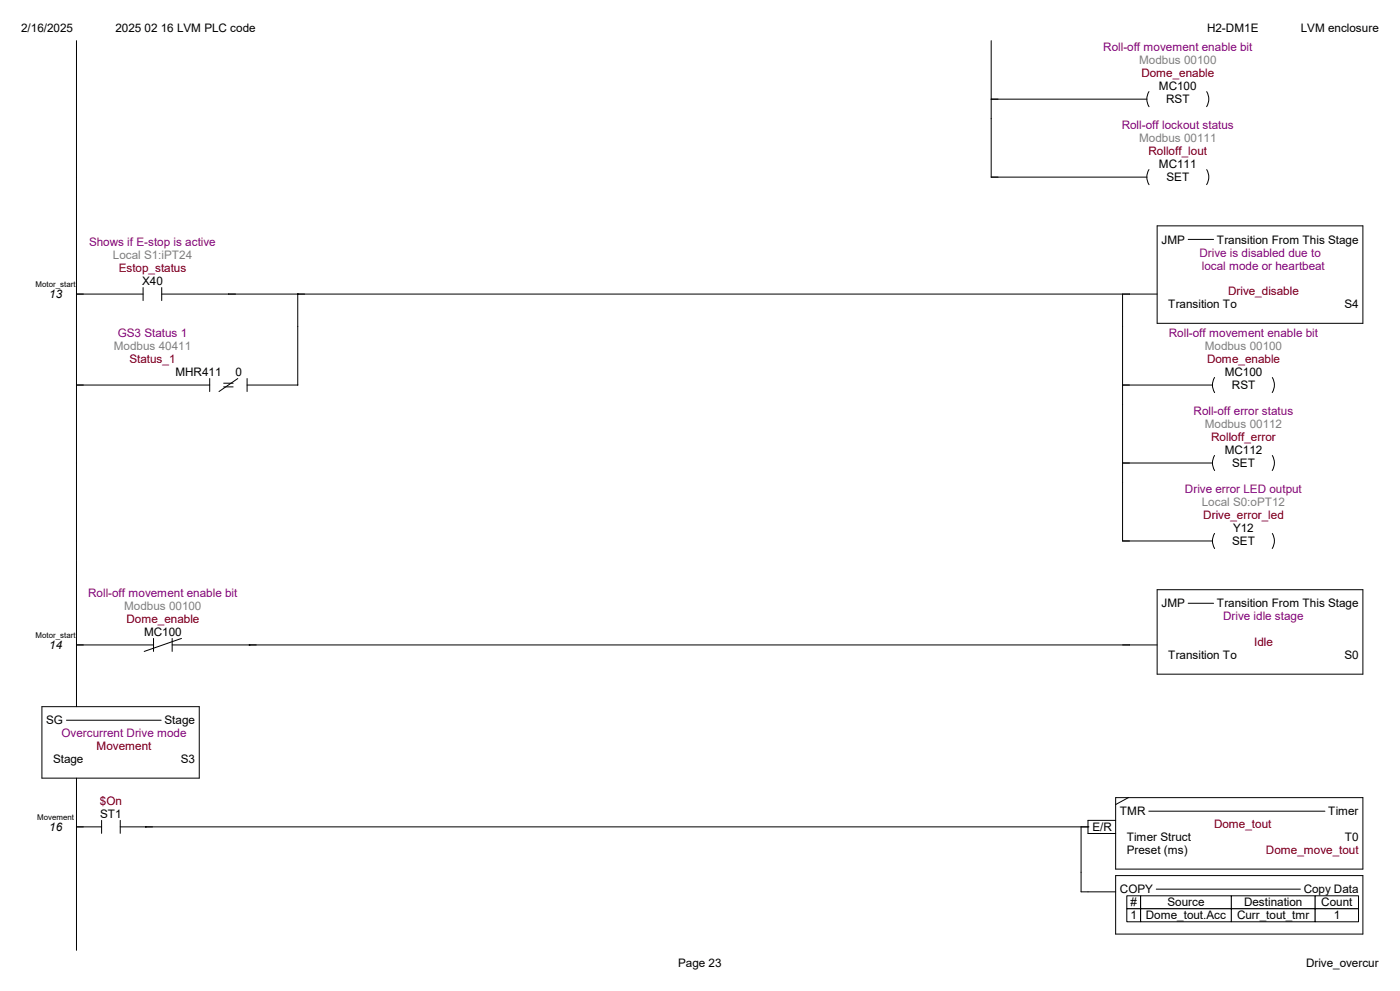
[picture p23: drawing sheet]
<svg xmlns="http://www.w3.org/2000/svg" width="420mm" height="297mm" viewBox="0 0 420 297" stroke-linecap="round" stroke-linejoin="round" font-family="sans-serif">
<defs><g id="words">
<g font-size="3.5">
<text x="6.3" y="9.5">2/16/2025</text>
<text x="34.6" y="9.5">2025 02 16 LVM PLC code</text>
<text x="362.1" y="9.5">H2-DM1E</text>
<text x="390.2" y="9.5">LVM enclosure</text>
<text x="347.7" y="27">MC100</text>
<text x="349.8" y="30.9">RST</text>
<text x="347.7" y="50.4">MC111</text>
<text x="350" y="54.3">SET</text>
<text x="348.4" y="73">JMP</text>
<text x="365.1" y="73">Transition From This Stage</text>
<text x="14.8" y="89.3">13</text>
<text x="42.6" y="85.4">X40</text>
<text x="350.5" y="92.5">Transition To</text>
<text x="403.3" y="92.5">S4</text>
<text x="52.6" y="112.7">MHR411</text>
<text x="70.7" y="112.7">0</text>
<text x="367.4" y="112.7">MC100</text>
<text x="369.6" y="116.6">RST</text>
<text x="367.4" y="136.1">MC112</text>
<text x="369.7" y="140">SET</text>
<text x="370" y="159.4">Y12</text>
<text x="369.7" y="163.3">SET</text>
<text x="348.4" y="182">JMP</text>
<text x="365.1" y="182">Transition From This Stage</text>
<text x="43.2" y="190.6">MC100</text>
<text x="14.8" y="194.5">14</text>
<text x="350.5" y="197.6">Transition To</text>
<text x="403.3" y="197.6">S0</text>
<text x="13.8" y="217.1">SG</text>
<text x="49.4" y="217.1">Stage</text>
<text x="15.9" y="228.8">Stage</text>
<text x="54.2" y="228.8">S3</text>
<text x="30.1" y="245.1">ST1</text>
<text x="336" y="244.3">TMR</text>
<text x="398.5" y="244.3">Timer</text>
<text x="14.8" y="249">16</text>
<text x="327.7" y="249">E/R</text>
<text x="338" y="252.1">Timer Struct</text>
<text x="338" y="256">Preset (ms)</text>
<text x="403.4" y="252.1">T0</text>
<text x="336" y="267.7">COPY</text>
<text x="391.1" y="267.7">Copy Data</text>
<text x="339.1" y="271.6">#</text>
<text x="339.1" y="275.5">1</text>
<text x="343.7" y="275.5">Dome_tout.Acc</text>
<text x="350.2" y="271.6">Source</text>
<text x="371.1" y="275.5">Curr_tout_tmr</text>
<text x="373.2" y="271.6">Destination</text>
<text x="396.4" y="271.6">Count</text>
<text x="400.1" y="275.5">1</text>
<text x="203.5" y="289.9">Page 23</text>
<text x="391.8" y="289.9">Drive_overcur</text>
</g>
<g font-size="3.5" fill="#800080">
<text x="331" y="15.3">Roll-off movement enable bit</text>
<text x="336.5" y="38.7">Roll-off lockout status</text>
<text x="26.7" y="73.7">Shows if E-stop is active</text>
<text x="359.8" y="76.9">Drive is disabled due to</text>
<text x="360.6" y="80.8">local mode or heartbeat</text>
<text x="35.3" y="101">GS3 Status 1</text>
<text x="350.6" y="101">Roll-off movement enable bit</text>
<text x="358.1" y="124.4">Roll-off error status</text>
<text x="355.5" y="147.7">Drive error LED output</text>
<text x="26.5" y="178.9">Roll-off movement enable bit</text>
<text x="366.9" y="185.9">Drive idle stage</text>
<text x="18.4" y="221">Overcurrent Drive mode</text>
</g>
<g font-size="3.5" fill="#808080">
<text x="341.8" y="19.2">Modbus 00100</text>
<text x="341.8" y="42.6">Modbus 00111</text>
<text x="33.9" y="77.6">Local S1:iPT24</text>
<text x="34.2" y="104.9">Modbus 40411</text>
<text x="361.4" y="104.9">Modbus 00100</text>
<text x="361.4" y="128.3">Modbus 00112</text>
<text x="360.6" y="151.6">Local S0:oPT12</text>
<text x="37.3" y="182.8">Modbus 00100</text>
</g>
<g font-size="3.5" fill="#800000">
<text x="342.4" y="23.1">Dome_enable</text>
<text x="344.6" y="46.5">Rolloff_lout</text>
<text x="35.6" y="81.5">Estop_status</text>
<text x="368.4" y="88.6">Drive_disable</text>
<text x="38.8" y="108.8">Status_1</text>
<text x="362.1" y="108.8">Dome_enable</text>
<text x="363.3" y="132.2">Rolloff_error</text>
<text x="361" y="155.5">Drive_error_led</text>
<text x="37.9" y="186.7">Dome_enable</text>
<text x="376.2" y="193.7">Idle</text>
<text x="29" y="224.9">Movement</text>
<text x="30" y="241.2">$On</text>
<text x="364.2" y="248.2">Dome_tout</text>
<text x="379.8" y="256">Dome_move_tout</text>
</g>
<g font-size="2.4">
<text x="10.7" y="86">Motor_start</text>
<text x="10.7" y="191.2">Motor_start</text>
<text x="11.1" y="245.7">Movement</text>
</g>
</g></defs>
<path d="M22.9 12.2v50.6M297.3 12.2v40.9h46.8M297.3 29.7h46.8M344.7 27.5a4.3 4.3 0 0 0 0 4.5M362 27.5a4.3 4.3 0 0 1 0 4.5M344.7 50.8a4.3 4.3 0 0 0 0 4.6M362 50.8a4.3 4.3 0 0 1 0 4.5" fill="none" stroke="#000" stroke-width=".3"/>
<path d="M10.7 83.8h12v2.8h-12z" fill="#fff"/>
<g fill="none" stroke="#000" stroke-width=".3">
<path d="M22.9 62.8v109.1M347.1 67.7h61.8v29.2h-61.8zM356.4 71.8h7.7M22.9 88.1h20M42.9 86.2v3.9M48.5 88.1h298.6M48.5 86.2v3.9M89.3 88.1h.1M89.3 88.1v27.3M336.8 88.1v74h27M22.9 115.4h40M62.9 113.5v3.8"/>
<path d="M67.1 114.9h2.8M67.1 116h2.8M71.3 113.5l-5.6 3.8M74.1 115.4h15.3M74.1 113.5v3.8M336.8 115.4h27M364.4 113.1a4.3 4.3 0 0 0 0 4.6M381.7 113.1a4.3 4.3 0 0 1 0 4.6M336.8 138.8h27M364.4 136.5a4.3 4.3 0 0 0 0 4.5M381.7 136.5a4.3 4.3 0 0 1 0 4.5M364.4 159.9a4.3 4.3 0 0 0 0 4.5"/>
<path d="M381.7 159.9a4.3 4.3 0 0 1 0 4.5"/>
</g>
<path d="M10.7 189h12v2.7h-12z" fill="#fff"/>
<path d="M22.9 171.9v39.9M347.1 176.7h61.8v25.4h-61.8zM22.9 193.3h23.2M46.1 191.3v3.9M51.6 193.3h295.5M51.6 191.3v3.9M54.4 191.3l-11.1 3.9M74.8 193.3h.1M356.4 180.8h7.7M12.6 211.8h47.2v21.4h-47.2zM19.9 215.9h28.4M22.9 233.2v1" fill="none" stroke="#000" stroke-width=".3"/>
<path d="M11.1 243.5h11.2v2.8h-11.2z" fill="#fff"/>
<g fill="none" stroke="#000" stroke-width=".3">
<path d="M22.9 234.2v46.7M334.7 239.1h74.2v21.4h-74.2zM338.6 239l-3.9 2.1M22.9 247.8h7.6M30.5 245.9v3.9M36.1 247.8h290.3M36.1 245.9v3.9M43.7 247.8h.1M324.3 247.8v19.5h10.4M326.4 247.8h.1M334.7 245.9h-8.3v3.9h8.3M344.6 243.1h52.9"/>
<path d="M334.7 262.4h74.2v17.6h-74.2zM346.9 266.5h43.2"/>
</g>
<path d="M338.1 268.5h4.1v3.9h-4.1z" fill="#fff"/>
<path d="M338 268.5h4.2v3.9h-4.2z" fill="none" stroke="#000" stroke-width=".3"/>
<path d="M342.2 268.5h27.2v3.9h-27.2z" fill="#fff"/>
<path d="M342.2 268.5h27.2v3.9h-27.2z" fill="none" stroke="#000" stroke-width=".3"/>
<path d="M369.4 268.5h25.1v3.9h-25.1z" fill="#fff"/>
<path d="M369.4 268.5h25.1v3.9h-25.1z" fill="none" stroke="#000" stroke-width=".3"/>
<path d="M394.6 268.5h12.9v3.9h-12.9z" fill="#fff"/>
<path d="M394.5 268.5h13v3.9h-13z" fill="none" stroke="#000" stroke-width=".3"/>
<path d="M338.1 272.4h4.1v3.9h-4.1z" fill="#fff"/>
<path d="M338 272.4h4.2v3.9h-4.2z" fill="none" stroke="#000" stroke-width=".3"/>
<path d="M342.2 272.4h27.2v3.9h-27.2z" fill="#fff"/>
<path d="M342.2 272.4h27.2v3.9h-27.2z" fill="none" stroke="#000" stroke-width=".3"/>
<path d="M369.4 272.4h25.1v3.9h-25.1z" fill="#fff"/>
<path d="M369.4 272.4h25.1v3.9h-25.1z" fill="none" stroke="#000" stroke-width=".3"/>
<path d="M394.6 272.4h12.9v3.9h-12.9z" fill="#fff"/>
<path d="M394.5 272.4h13v3.9h-13zM22.9 280.9v3.9" fill="none" stroke="#000" stroke-width=".3"/>
<g fill="#fff">
<path d="M203.5 286.8h13v3.9h-13z"/>
<path d="M391.8 286.8h21.9v3.9h-21.9z"/>
</g>
<use href="#words"/>
</svg>
